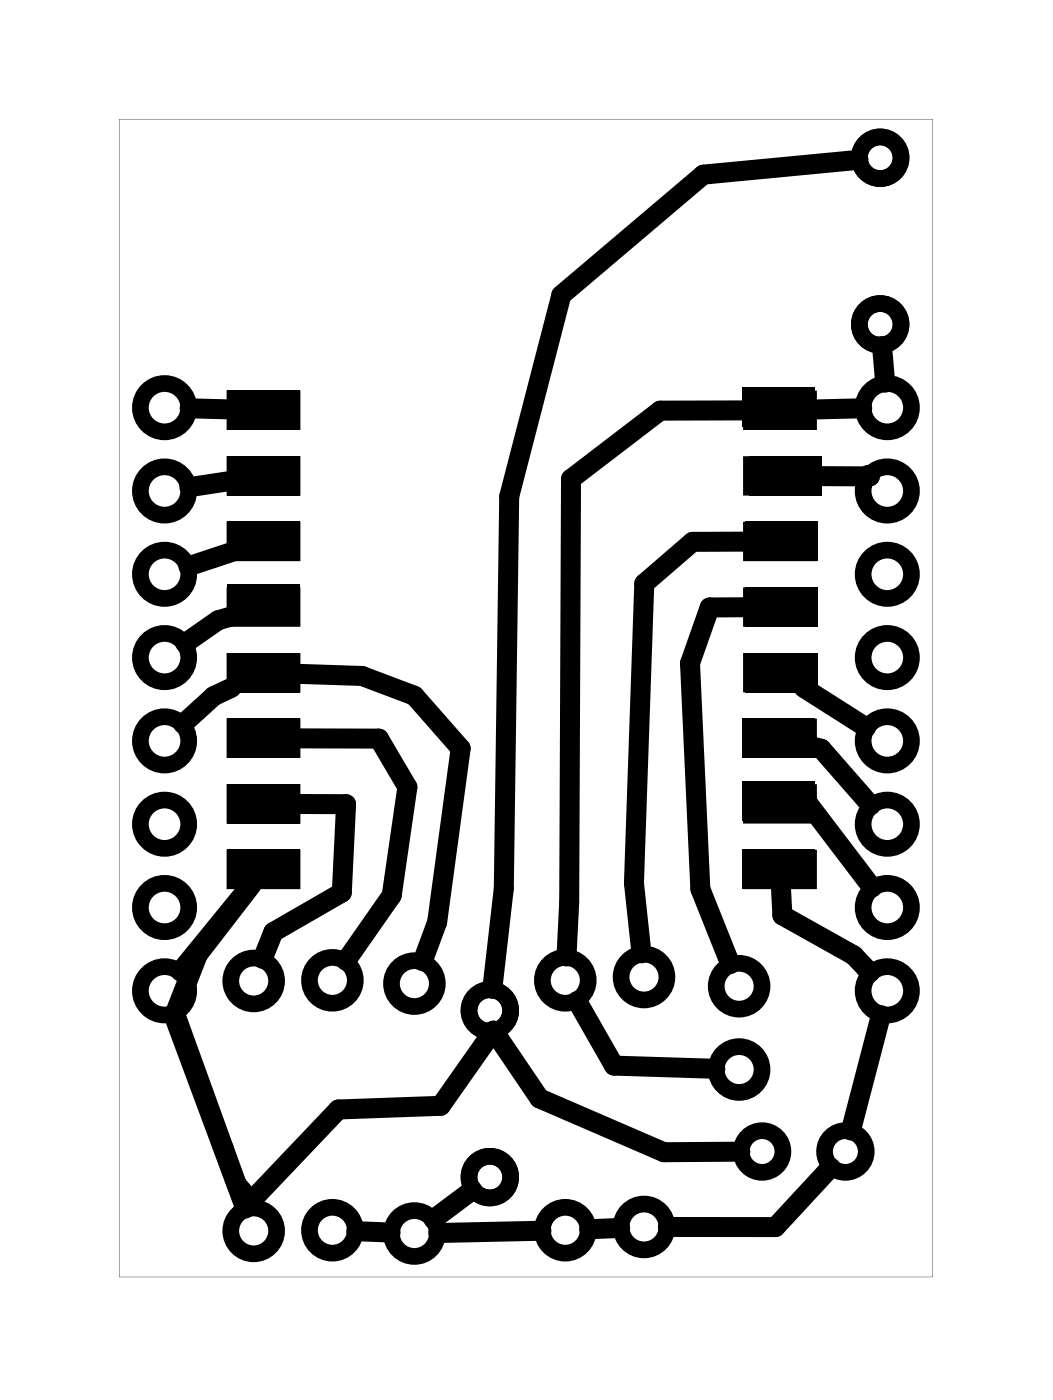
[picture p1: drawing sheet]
<svg xmlns="http://www.w3.org/2000/svg" width="32mm" height="43mm" viewBox="0 0 32 43" stroke-linecap="round" stroke-linejoin="round" font-family="sans-serif">
<g fill="#000">
<path d="M6.9 11.9h2.2v1.2h-2.2zM6.9 13.9h2.2v1.2h-2.2zM6.9 15.9h2.2v1.2h-2.2zM6.9 17.8h2.2v1.2h-2.2zM6.9 19.9h2.2v1.2h-2.2zM22.6 11.8h2.2v1.2h-2.2zM22.7 19.9h2.2v1.2h-2.2zM22.7 15.9h2.2v1.2h-2.2zM22.7 17.9h2.2v1.2h-2.2zM22.8 13.9h2.2v1.2h-2.2zM6.9 21.9h2.2v1.2h-2.2zM6.9 23.9h2.2v1.2h-2.2z"/>
<path d="M6.9 25.9h2.2v1.2h-2.2zM22.6 23.8h2.2v1.2h-2.2zM22.6 25.9h2.2v1.2h-2.2zM22.6 21.9h2.2v1.2h-2.2z"/>
<path d="M3.6 3.6h24.8v35.3h-24.8zM3.6 3.6v35.3h24.8v-35.3z"/>
<path d="M6.9 11.9v1.2h2.3v-1.2zM8.3 12.5a.35 .35 0 0 1 .7 0 .35 .35 0 0 1-.7 0z"/>
<path d="M6.9 13.9v1.2h2.3v-1.2zM8.3 14.5a.35 .35 0 0 1 .7 0 .35 .35 0 0 1-.7 0z"/>
<path d="M6.9 15.9v1.2h2.3v-1.2zM8.3 16.5a.35 .35 0 0 1 .7 0 .35 .35 0 0 1-.7 0z"/>
<path d="M6.9 17.9v1.2h2.3v-1.2zM8.3 18.5a.35 .35 0 0 1 .7 0 .35 .35 0 0 1-.7 0z"/>
<path d="M22.7 17.9h2.2v1.2h-2.2zM22.9 18.5a.31 .31 0 0 0 .6 0 .31 .31 0 0 0-.6 0z"/>
<path d="M22.7 15.9h2.2v1.2h-2.2zM22.9 16.5a.31 .31 0 0 0 .6 0 .31 .31 0 0 0-.6 0z"/>
<path d="M22.7 13.9h2.2v1.2h-2.2zM22.9 14.5a.31 .31 0 0 0 .6 0 .31 .31 0 0 0-.6 0z"/>
<path d="M22.7 11.9h2.2v1.2h-2.2zM22.9 12.5a.31 .31 0 0 0 .6 0 .31 .31 0 0 0-.6 0z"/>
<path d="M6.9 19.9v1.2h2.3v-1.2zM8.3 20.5a.35 .35 0 0 1 .7 0 .35 .35 0 0 1-.7 0z"/>
<path d="M6.9 21.9v1.2h2.3v-1.2zM8.3 22.5a.35 .35 0 0 1 .7 0 .35 .35 0 0 1-.7 0z"/>
<path d="M6.9 23.9v1.2h2.3v-1.2zM8.3 24.5a.35 .35 0 0 1 .7 0 .35 .35 0 0 1-.7 0z"/>
<path d="M6.9 25.9v1.2h2.3v-1.2zM8.3 26.5a.35 .35 0 0 1 .7 0 .35 .35 0 0 1-.7 0z"/>
<path d="M22.7 25.9h2.2v1.2h-2.2zM22.9 26.5a.31 .31 0 0 0 .6 0 .31 .31 0 0 0-.6 0z"/>
<path d="M22.7 23.9h2.2v1.2h-2.2zM22.9 24.5a.31 .31 0 0 0 .6 0 .31 .31 0 0 0-.6 0z"/>
<path d="M22.7 21.9h2.2v1.2h-2.2zM22.9 22.5a.31 .31 0 0 0 .6 0 .31 .31 0 0 0-.6 0z"/>
<path d="M22.7 19.9h2.2v1.2h-2.2zM22.9 20.5a.31 .31 0 0 0 .6 0 .31 .31 0 0 0-.6 0z"/>
</g>
<g fill="none" stroke="#000" stroke-width=".51">
<circle cx="5" cy="15" r=".74"/>
<circle cx="5" cy="12.4" r=".74"/>
<circle cx="5" cy="17.5" r=".74"/>
<circle cx="26.8" cy="4.8" r=".64"/>
<circle cx="26.8" cy="9.9" r=".64"/>
<circle cx="27.1" cy="15" r=".74"/>
<circle cx="27.1" cy="12.4" r=".74"/>
<circle cx="27.1" cy="17.5" r=".74"/>
<circle cx="5" cy="20.1" r=".74"/>
<circle cx="5" cy="22.6" r=".74"/>
<circle cx="5" cy="27.7" r=".74"/>
<circle cx="5" cy="30.2" r=".74"/>
<circle cx="5" cy="25.1" r=".74"/>
<circle cx="7.7" cy="29.9" r=".7"/>
<circle cx="7.7" cy="37.5" r=".7"/>
<circle cx="10.1" cy="29.9" r=".7"/>
<circle cx="10.1" cy="37.5" r=".7"/>
<circle cx="12.6" cy="30" r=".7"/>
<circle cx="12.6" cy="37.6" r=".7"/>
<circle cx="14.9" cy="35.9" r=".64"/>
<circle cx="14.9" cy="30.8" r=".64"/>
<circle cx="17.2" cy="29.9" r=".7"/>
<circle cx="17.2" cy="37.5" r=".7"/>
<circle cx="19.6" cy="29.8" r=".7"/>
<circle cx="19.6" cy="37.4" r=".7"/>
<circle cx="22.5" cy="30.1" r=".7"/>
<circle cx="22.5" cy="32.6" r=".7"/>
<circle cx="23.2" cy="35.1" r=".64"/>
<circle cx="25.8" cy="35.1" r=".64"/>
<circle cx="27.1" cy="20.1" r=".74"/>
<circle cx="27.1" cy="22.6" r=".74"/>
<circle cx="27.1" cy="27.7" r=".74"/>
<circle cx="27.1" cy="30.2" r=".74"/>
<circle cx="27.1" cy="25.1" r=".74"/>
</g>
<g fill="none" stroke="#000" stroke-width=".61">
<path d="M5.8 12.5h1.2M7 18.8l-.4 .1-1 .7M7 16.8l-1.3 .5M7 14.7l-1.2 .2M21.4 5.3l-4.3 3.7-1.6 6.1-.1 12-.4 3.1M22.8 12.5h-2.7l-2.7 2.1v12.9l-.1 1.7M22.8 18.5h-1.2l-.6 1.7 .4 6.9 .9 2.3M22.8 16.5h-1.7l-1.5 1.3-.3 9.1 .3 2.2M26.2 4.9l-4.8 .4M26.3 12.4l-1.5 .1M26.5 14.5h-1.7M26.9 10.6l.1 1.1"/>
<path d="M5.3 30.9l2.2 5.9M7.1 21l-.6 .2-.9 .9M7.7 27l-2.2 2.6M7.7 27l-1.7 2.1-.7 1.8 1.9 5.2 .5 .5 2.6-2.8 3.1-.1 1.6-2.3 1.4 2.1 3.8 1.6h2.4M9 24.5h1.6l-.2 2.7-2.1 1.2-.3 .8M9 22.5h2.6l.8 1.5-.5 3.3-1.3 2M9 20.5l2 .1 1.6 .6 1.4 1.6-.7 5.3-.4 1.2M10.9 37.5l1 .1M14.4 36.3l-1.2 .9M16.5 37.5l-3.1 .1M17.6 30.5l1.1 2 3.1 .1M18.9 37.4l-.9 .1"/>
<path d="M23.8 24.5h.8l2 2.6M23.8 27l.1 .9 2.1 1.2 .5 .6M24.5 21l1.9 1.2M24.8 22.8h.2l1.5 1.8M25.3 35.6l-1.7 1.8h-3.2M26.9 31l-1 3.5"/>
</g>
</svg>
